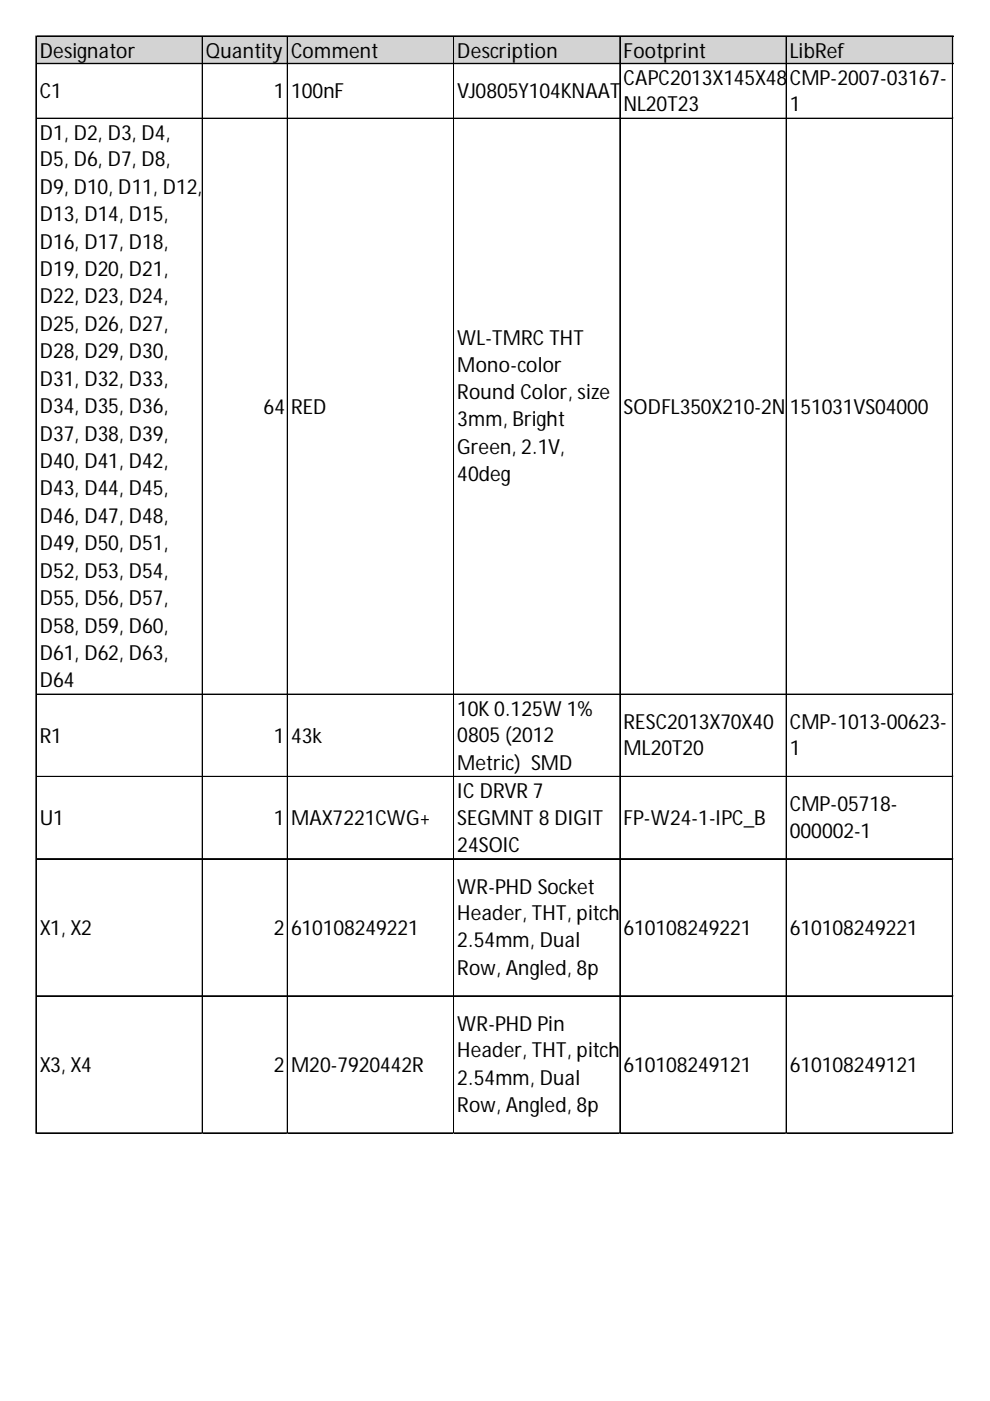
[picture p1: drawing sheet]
<svg xmlns="http://www.w3.org/2000/svg" width="210mm" height="297mm" viewBox="0 0 210 297" stroke-linecap="round" stroke-linejoin="round" font-family="sans-serif">
<defs><g id="words">
<g font-size="4.4">
<text x="8.4" y="12.2">Designator</text>
<text x="43.7" y="12.2">Quantity</text>
<text x="61.7" y="12.2">Comment</text>
<text x="97" y="12.2">Description</text>
<text x="132.2" y="12.2">Footprint</text>
<text x="167.5" y="12.2">LibRef</text>
<text x="8.4" y="20.8">C1</text>
<text x="58.1" y="20.8">1</text>
<text x="61.7" y="20.8">100nF</text>
<text x="97" y="20.8">VJ0805Y104KNAAT</text>
<text x="132.2" y="18">CAPC2013X145X48</text>
<text x="132.2" y="23.6">NL20T23</text>
<text x="167.5" y="18">CMP-2007-03167-</text>
<text x="167.5" y="23.6">1</text>
<text x="8.4" y="29.7">D1, D2, D3, D4,</text>
<text x="8.4" y="35.3">D5, D6, D7, D8,</text>
<text x="8.4" y="41.1">D9, D10, D11, D12,</text>
<text x="8.4" y="46.9">D13, D14, D15,</text>
<text x="8.4" y="52.7">D16, D17, D18,</text>
<text x="8.4" y="58.5">D19, D20, D21,</text>
<text x="8.4" y="64.3">D22, D23, D24,</text>
<text x="8.4" y="70.2">D25, D26, D27,</text>
<text x="8.4" y="76">D28, D29, D30,</text>
<text x="97" y="73.2">WL-TMRCTHT</text>
<text x="8.4" y="81.8">D31, D32, D33,</text>
<text x="97" y="78.8">Mono-color</text>
<text x="8.4" y="87.6">D34, D35, D36,</text>
<text x="55.9" y="87.8">64</text>
<text x="61.7" y="87.8">RED</text>
<text x="97" y="84.6">Round Color, size</text>
<text x="132.2" y="87.8">SODFL350X210-2N</text>
<text x="167.5" y="87.8">151031VS04000</text>
<text x="8.4" y="93.4">D37, D38, D39,</text>
<text x="97" y="90.4">3mm, Bright</text>
<text x="8.4" y="99.2">D40, D41, D42,</text>
<text x="97" y="96.2">Green, 2.1V,</text>
<text x="8.4" y="105">D43, D44, D45,</text>
<text x="97" y="102">40deg</text>
<text x="8.4" y="110.9">D46, D47, D48,</text>
<text x="8.4" y="116.7">D49, D50, D51,</text>
<text x="8.4" y="122.5">D52, D53, D54,</text>
<text x="8.4" y="128.3">D55, D56, D57,</text>
<text x="8.4" y="134.1">D58, D59, D60,</text>
<text x="8.4" y="139.9">D61, D62, D63,</text>
<text x="8.4" y="145.7">D64</text>
<text x="97" y="151.8">10K0.125W1%</text>
<text x="132.2" y="154.6">RESC2013X70X40</text>
<text x="167.5" y="154.6">CMP-1013-00623-</text>
<text x="8.4" y="157.6">R1</text>
<text x="58.1" y="157.6">1</text>
<text x="61.7" y="157.6">43k</text>
<text x="97" y="157.4">0805 (2012</text>
<text x="132.2" y="160.2">ML20T20</text>
<text x="167.5" y="160.2">1</text>
<text x="97" y="163.2">Metric) SMD</text>
<text x="97" y="169.2">ICDRVR 7</text>
<text x="167.5" y="172">CMP-05718-</text>
<text x="8.4" y="175">U1</text>
<text x="58.1" y="175">1</text>
<text x="61.7" y="175">MAX7221CWG+</text>
<text x="97" y="174.8">SEGMNT 8 DIGIT</text>
<text x="132.2" y="175">FP-W24-1-IPC_B</text>
<text x="167.5" y="177.6">000002-1</text>
<text x="97" y="180.6">24SOIC</text>
<text x="97" y="189.4">WR-PHD Socket</text>
<text x="97" y="195.1">Header, THT, pitch</text>
<text x="8.4" y="198.3">X1, X2</text>
<text x="58.1" y="198.3">2</text>
<text x="61.7" y="198.3">610108249221</text>
<text x="97" y="200.9">2.54mm, Dual</text>
<text x="132.2" y="198.3">610108249221</text>
<text x="167.5" y="198.3">610108249221</text>
<text x="97" y="206.7">Row, Angled, 8p</text>
<text x="97" y="218.5">WR-PHD Pin</text>
<text x="8.4" y="227.3">X3, X4</text>
<text x="58.1" y="227.3">2</text>
<text x="61.7" y="227.3">M20-7920442R</text>
<text x="97" y="224.1">Header, THT, pitch</text>
<text x="132.2" y="227.3">610108249121</text>
<text x="167.5" y="227.3">610108249121</text>
<text x="97" y="229.9">2.54mm, Dual</text>
<text x="97" y="235.8">Row, Angled, 8p</text>
</g>
</g></defs>
<path d="M7.8 7.8h194.4v5.8h-194.4z" fill="#d3d3d3"/>
<g fill="none" stroke="#000" stroke-width=".21">
<path d="M7.6 7.6v232.8M7.7 7.6v232.8M7.8 7.6h194.3M7.8 7.7h194.3M7.8 13.4h194.3M7.8 13.5h194.3M42.9 7.8v232.6M43 7.8v232.6M60.9 7.8v232.6M61 7.8v232.6M96.2 7.8v232.6M96.3 7.8v232.6"/>
<path d="M131.4 7.8v232.6M131.5 7.8v232.6M166.7 7.8v232.6M166.8 7.8v232.6M201.9 7.8v232.6M202 7.8v232.6M7.8 25.1h194.3M7.8 25.2h194.3M7.8 147.2h194.3M7.8 147.3h194.3M7.8 164.6h194.3M7.8 164.7h194.3"/>
<path d="M7.8 182h194.3M7.8 182.1h194.3M7.8 211.1h194.3M7.8 211.2h194.3M7.8 240.2h194.3M7.8 240.3h194.3"/>
</g>
<path d="M7.6 240.4h.1" fill="none" stroke="#d4d4d4" stroke-width=".21"/>
<path d="M7.6 240.4h.2z" fill="#d4d4d4"/>
<path d="M42.9 240.4h.1" fill="none" stroke="#d4d4d4" stroke-width=".21"/>
<path d="M42.9 240.4h.2z" fill="#d4d4d4"/>
<path d="M60.9 240.4h.1" fill="none" stroke="#d4d4d4" stroke-width=".21"/>
<path d="M60.9 240.4h.2z" fill="#d4d4d4"/>
<path d="M96.2 240.4h.1" fill="none" stroke="#d4d4d4" stroke-width=".21"/>
<path d="M96.2 240.4h.2z" fill="#d4d4d4"/>
<path d="M131.4 240.4h.1" fill="none" stroke="#d4d4d4" stroke-width=".21"/>
<path d="M131.4 240.4h.2z" fill="#d4d4d4"/>
<path d="M166.7 240.4h.1" fill="none" stroke="#d4d4d4" stroke-width=".21"/>
<path d="M166.7 240.4h.2z" fill="#d4d4d4"/>
<path d="M201.9 240.4h.1" fill="none" stroke="#d4d4d4" stroke-width=".21"/>
<path d="M201.9 240.4h.2z" fill="#d4d4d4"/>
<path d="M202.1 25.1h.1" fill="none" stroke="#d4d4d4" stroke-width=".21"/>
<path d="M202.1 25.1l.1 .2z" fill="#d4d4d4"/>
<path d="M202.1 147.2h.1" fill="none" stroke="#d4d4d4" stroke-width=".21"/>
<path d="M202.1 147.2l.1 .2z" fill="#d4d4d4"/>
<path d="M202.1 164.6h.1" fill="none" stroke="#d4d4d4" stroke-width=".21"/>
<path d="M202.1 164.6l.1 .2z" fill="#d4d4d4"/>
<path d="M202.1 182h.1" fill="none" stroke="#d4d4d4" stroke-width=".21"/>
<path d="M202.1 182l.1 .2z" fill="#d4d4d4"/>
<path d="M202.1 211.1h.1" fill="none" stroke="#d4d4d4" stroke-width=".21"/>
<path d="M202.1 211.1l.1 .2z" fill="#d4d4d4"/>
<path d="M202.1 240.2h.1" fill="none" stroke="#d4d4d4" stroke-width=".21"/>
<path d="M202.1 240.2l.1 .2z" fill="#d4d4d4"/>
<use href="#words"/>
</svg>
